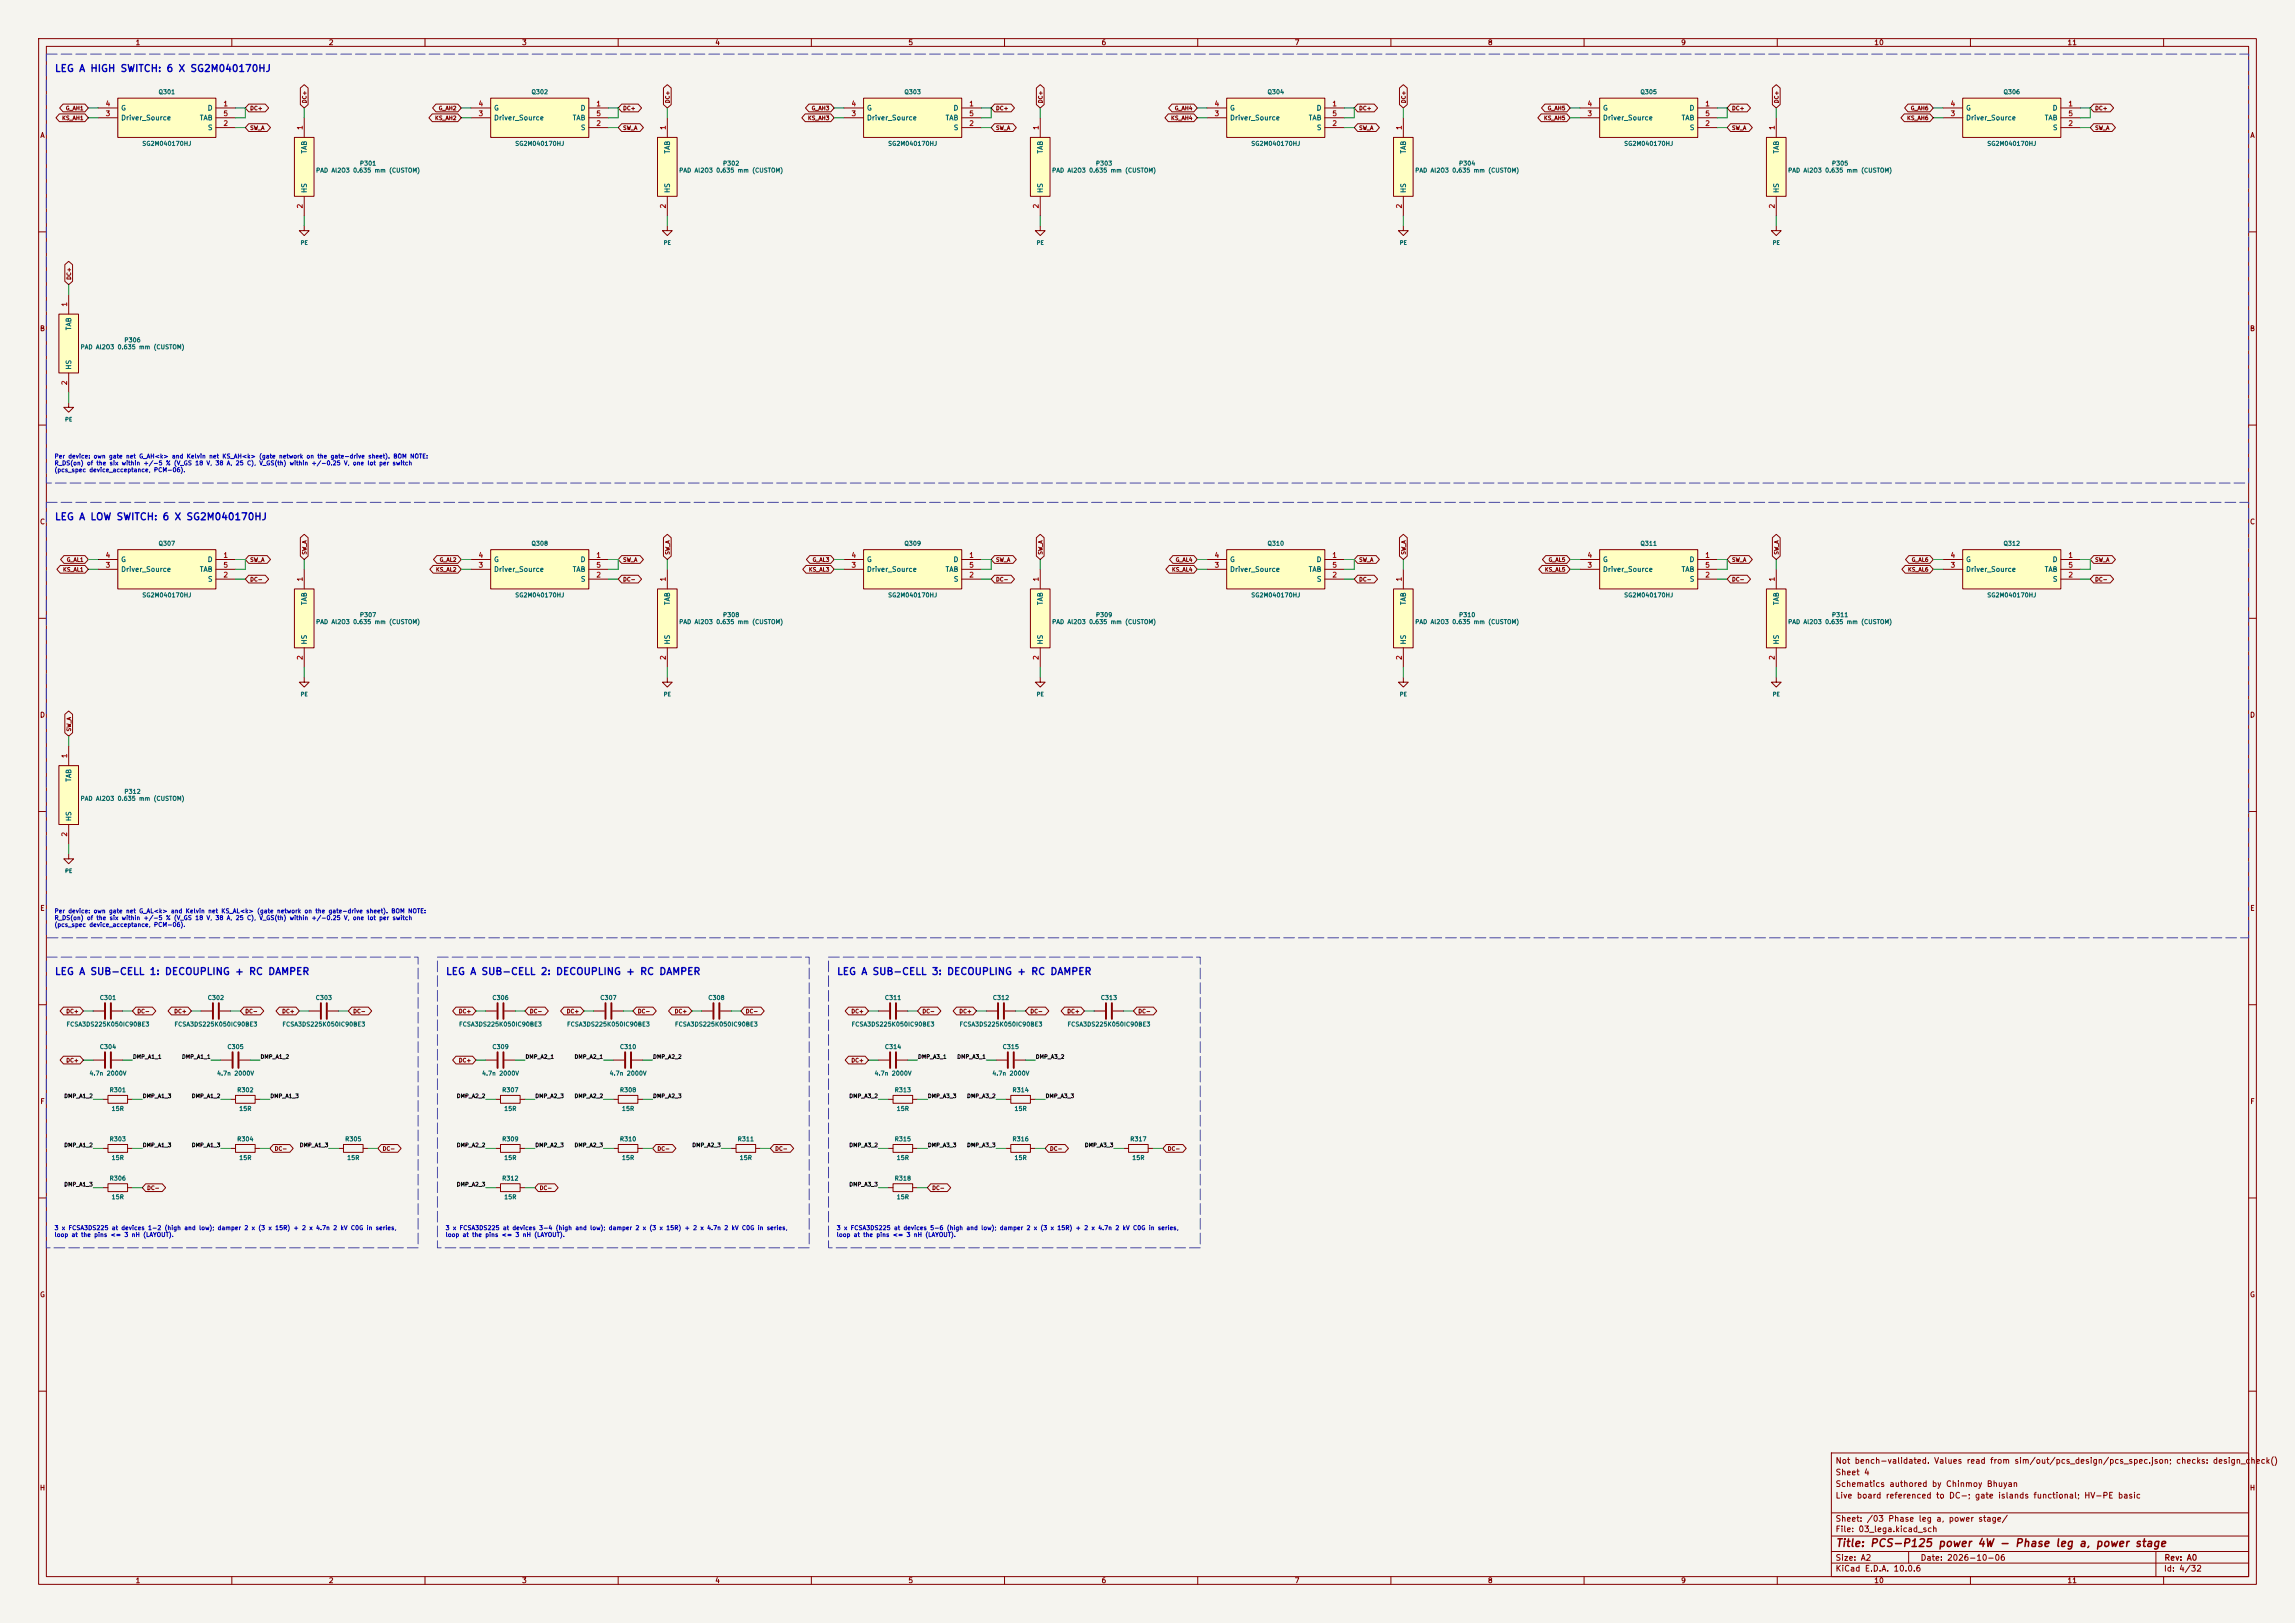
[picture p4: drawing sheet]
<svg xmlns="http://www.w3.org/2000/svg" width="594mm" height="420mm" viewBox="0 0 594 420" stroke-linecap="round" stroke-linejoin="round" font-family="sans-serif">
<defs><g id="words">
<text font-size="2" fill="#840000" x="475" y="400.8">Title: PCS-P125 power 4W - Phase leg a, power stage</text>
<g font-size="1.8" fill="#0000c2">
<text x="14.1" y="19.1">LEG A HIGH SWITCH: 6 X SG2M040170HJ</text>
<text x="14.1" y="135.1">LEG A LOW SWITCH: 6 X SG2M040170HJ</text>
<text x="14.1" y="252.7">LEG A SUB-CELL 1: DECOUPLING + RC DAMPER</text>
<text x="115.3" y="252.7">LEG A SUB-CELL 2: DECOUPLING + RC DAMPER</text>
<text x="216.5" y="252.7">LEG A SUB-CELL 3: DECOUPLING + RC DAMPER</text>
</g>
<g font-size="1.5" fill="#840000">
<text x="475" y="382.1">Sheet 4</text>
<text x="475" y="379.1">Not bench-validated. Values read from sim/out/pcs_design/pcs_spec.json; checks: design_check()</text>
<text x="475" y="388.1">Live board referenced to DC-; gate islands functional; HV-PE basic</text>
<text x="475" y="385.1">Schematics authored by Chinmoy Bhuyan</text>
<text x="475" y="394.1">Sheet: /03 Phase leg a, power stage/</text>
<text x="475" y="396.8">File: 03_lega.kicad_sch</text>
<text x="475" y="407">KiCad E.D.A. 10.0.6</text>
<text x="475" y="404.2">Size: A2</text>
<text x="497" y="404.2">Date: 2026-10-06</text>
<text x="560" y="407">Id: 4/32</text>
<text x="560.1" y="404.2">Rev: A0</text>
</g>
<g font-size="1.3" fill="#840000">
<text x="35" y="12">1</text>
<text x="85" y="12">2</text>
<text x="135" y="12">3</text>
<text x="185" y="12">4</text>
<text x="235" y="12">5</text>
<text x="285" y="12">6</text>
<text x="335" y="12">7</text>
<text x="385" y="12">8</text>
<text x="435" y="12">9</text>
<text x="485" y="12">10</text>
<text x="535" y="12">11</text>
<text x="10.3" y="36">A</text>
<text x="582.3" y="36">A</text>
<text x="10.2" y="86">B</text>
<text x="582.2" y="86">B</text>
<text x="10.2" y="136">C</text>
<text x="582.2" y="136">C</text>
<text x="10.2" y="186">D</text>
<text x="582.2" y="186">D</text>
<text x="10.3" y="236">E</text>
<text x="582.3" y="236">E</text>
<text x="10.3" y="286">F</text>
<text x="582.3" y="286">F</text>
<text x="10.2" y="336">G</text>
<text x="582.2" y="336">G</text>
<text x="10.2" y="386">H</text>
<text x="582.2" y="386">H</text>
<text x="35" y="410">1</text>
<text x="85" y="410">2</text>
<text x="135" y="410">3</text>
<text x="185" y="410">4</text>
<text x="235" y="410">5</text>
<text x="285" y="410">6</text>
<text x="335" y="410">7</text>
<text x="385" y="410">8</text>
<text x="435" y="410">9</text>
<text x="485" y="410">10</text>
<text x="535" y="410">11</text>
</g>
<g font-size="1.3" fill="#a90000">
<text x="27.2" y="27.8">4</text>
<text x="57.7" y="27.8">1</text>
<text x="123.7" y="27.8">4</text>
<text x="154.2" y="27.8">1</text>
<text x="220.2" y="27.8">4</text>
<text x="250.7" y="27.8">1</text>
<text x="314.2" y="27.8">4</text>
<text x="344.7" y="27.8">1</text>
<text x="410.7" y="27.8">4</text>
<text x="441.2" y="27.8">1</text>
<text x="504.7" y="27.8">4</text>
<text x="535.2" y="27.8">1</text>
<text x="27.2" y="30.3">3</text>
<text x="57.7" y="32.9">2</text>
<text x="57.7" y="30.3">5</text>
<text x="78.6" y="33.8" transform="rotate(-90 78.6 33.8)">1</text>
<text x="123.7" y="30.3">3</text>
<text x="154.2" y="32.9">2</text>
<text x="154.2" y="30.3">5</text>
<text x="172.6" y="33.8" transform="rotate(-90 172.6 33.8)">1</text>
<text x="220.2" y="30.3">3</text>
<text x="250.7" y="32.9">2</text>
<text x="250.7" y="30.3">5</text>
<text x="269.1" y="33.8" transform="rotate(-90 269.1 33.8)">1</text>
<text x="314.2" y="30.3">3</text>
<text x="344.7" y="32.9">2</text>
<text x="344.7" y="30.3">5</text>
<text x="363.1" y="33.8" transform="rotate(-90 363.1 33.8)">1</text>
<text x="410.7" y="30.3">3</text>
<text x="441.2" y="32.9">2</text>
<text x="441.2" y="30.3">5</text>
<text x="459.6" y="33.8" transform="rotate(-90 459.6 33.8)">1</text>
<text x="504.7" y="30.3">3</text>
<text x="535.2" y="32.9">2</text>
<text x="535.2" y="30.3">5</text>
<text x="78.6" y="54.1" transform="rotate(-90 78.6 54.1)">2</text>
<text x="172.6" y="54.1" transform="rotate(-90 172.6 54.1)">2</text>
<text x="269.1" y="54.1" transform="rotate(-90 269.1 54.1)">2</text>
<text x="363.1" y="54.1" transform="rotate(-90 363.1 54.1)">2</text>
<text x="459.6" y="54.1" transform="rotate(-90 459.6 54.1)">2</text>
<text x="17.6" y="79.5" transform="rotate(-90 17.6 79.5)">1</text>
<text x="17.6" y="99.8" transform="rotate(-90 17.6 99.8)">2</text>
<text x="27.2" y="147.2">3</text>
<text x="27.2" y="144.6">4</text>
<text x="57.7" y="144.6">1</text>
<text x="57.7" y="149.7">2</text>
<text x="57.7" y="147.2">5</text>
<text x="123.7" y="147.2">3</text>
<text x="123.7" y="144.6">4</text>
<text x="154.2" y="144.6">1</text>
<text x="154.2" y="149.7">2</text>
<text x="154.2" y="147.2">5</text>
<text x="220.2" y="147.2">3</text>
<text x="220.2" y="144.6">4</text>
<text x="250.7" y="144.6">1</text>
<text x="250.7" y="149.7">2</text>
<text x="250.7" y="147.2">5</text>
<text x="314.2" y="147.2">3</text>
<text x="314.2" y="144.6">4</text>
<text x="344.7" y="144.6">1</text>
<text x="344.7" y="149.7">2</text>
<text x="344.7" y="147.2">5</text>
<text x="410.7" y="147.2">3</text>
<text x="410.7" y="144.6">4</text>
<text x="441.2" y="144.6">1</text>
<text x="441.2" y="149.7">2</text>
<text x="441.2" y="147.2">5</text>
<text x="504.7" y="147.2">3</text>
<text x="504.7" y="144.6">4</text>
<text x="535.2" y="144.6">1</text>
<text x="535.2" y="149.7">2</text>
<text x="535.2" y="147.2">5</text>
<text x="78.6" y="150.6" transform="rotate(-90 78.6 150.6)">1</text>
<text x="172.6" y="150.6" transform="rotate(-90 172.6 150.6)">1</text>
<text x="269.1" y="150.6" transform="rotate(-90 269.1 150.6)">1</text>
<text x="363.1" y="150.6" transform="rotate(-90 363.1 150.6)">1</text>
<text x="459.6" y="150.6" transform="rotate(-90 459.6 150.6)">1</text>
<text x="78.6" y="170.9" transform="rotate(-90 78.6 170.9)">2</text>
<text x="172.6" y="170.9" transform="rotate(-90 172.6 170.9)">2</text>
<text x="269.1" y="170.9" transform="rotate(-90 269.1 170.9)">2</text>
<text x="363.1" y="170.9" transform="rotate(-90 363.1 170.9)">2</text>
<text x="459.6" y="170.9" transform="rotate(-90 459.6 170.9)">2</text>
<text x="17.6" y="196.3" transform="rotate(-90 17.6 196.3)">1</text>
<text x="17.6" y="216.6" transform="rotate(-90 17.6 216.6)">2</text>
</g>
<g font-size="1.3" fill="#006464">
<text x="31.2" y="28.9">G</text>
<text x="53.6" y="28.9">D</text>
<text x="127.7" y="28.9">G</text>
<text x="150.1" y="28.9">D</text>
<text x="224.3" y="28.9">G</text>
<text x="246.7" y="28.9">D</text>
<text x="318.2" y="28.9">G</text>
<text x="340.6" y="28.9">D</text>
<text x="414.8" y="28.9">G</text>
<text x="437.2" y="28.9">D</text>
<text x="508.7" y="28.9">G</text>
<text x="531.1" y="28.9">D</text>
<text x="31.2" y="31.4">Driver_Source</text>
<text x="51.6" y="31.4">TAB</text>
<text x="53.7" y="34">S</text>
<text x="127.7" y="31.4">Driver_Source</text>
<text x="148.1" y="31.4">TAB</text>
<text x="150.2" y="34">S</text>
<text x="224.3" y="31.4">Driver_Source</text>
<text x="244.6" y="31.4">TAB</text>
<text x="246.7" y="34">S</text>
<text x="318.2" y="31.4">Driver_Source</text>
<text x="338.6" y="31.4">TAB</text>
<text x="340.7" y="34">S</text>
<text x="414.8" y="31.4">Driver_Source</text>
<text x="435.1" y="31.4">TAB</text>
<text x="437.2" y="34">S</text>
<text x="508.7" y="31.4">Driver_Source</text>
<text x="529.1" y="31.4">TAB</text>
<text x="531.2" y="34">S</text>
<text x="79.7" y="39.9" transform="rotate(-90 79.7 39.9)">TAB</text>
<text x="173.7" y="39.9" transform="rotate(-90 173.7 39.9)">TAB</text>
<text x="270.2" y="39.9" transform="rotate(-90 270.2 39.9)">TAB</text>
<text x="364.2" y="39.9" transform="rotate(-90 364.2 39.9)">TAB</text>
<text x="460.7" y="39.9" transform="rotate(-90 460.7 39.9)">TAB</text>
<text x="79.7" y="50.1" transform="rotate(-90 79.7 50.1)">HS</text>
<text x="173.7" y="50.1" transform="rotate(-90 173.7 50.1)">HS</text>
<text x="270.2" y="50.1" transform="rotate(-90 270.2 50.1)">HS</text>
<text x="364.2" y="50.1" transform="rotate(-90 364.2 50.1)">HS</text>
<text x="460.7" y="50.1" transform="rotate(-90 460.7 50.1)">HS</text>
<text x="18.7" y="85.6" transform="rotate(-90 18.7 85.6)">TAB</text>
<text x="18.7" y="95.8" transform="rotate(-90 18.7 95.8)">HS</text>
<text x="31.2" y="148.3">Driver_Source</text>
<text x="31.2" y="145.7">G</text>
<text x="51.6" y="148.3">TAB</text>
<text x="53.6" y="145.7">D</text>
<text x="127.7" y="148.3">Driver_Source</text>
<text x="127.7" y="145.7">G</text>
<text x="148.1" y="148.3">TAB</text>
<text x="150.1" y="145.7">D</text>
<text x="224.3" y="148.3">Driver_Source</text>
<text x="224.3" y="145.7">G</text>
<text x="244.6" y="148.3">TAB</text>
<text x="246.7" y="145.7">D</text>
<text x="318.2" y="148.3">Driver_Source</text>
<text x="318.2" y="145.7">G</text>
<text x="338.6" y="148.3">TAB</text>
<text x="340.6" y="145.7">D</text>
<text x="414.8" y="148.3">Driver_Source</text>
<text x="414.8" y="145.7">G</text>
<text x="435.1" y="148.3">TAB</text>
<text x="437.2" y="145.7">D</text>
<text x="508.7" y="148.3">Driver_Source</text>
<text x="508.7" y="145.7">G</text>
<text x="529.1" y="148.3">TAB</text>
<text x="531.1" y="145.7">D</text>
<text x="53.7" y="150.8">S</text>
<text x="150.2" y="150.8">S</text>
<text x="246.7" y="150.8">S</text>
<text x="340.7" y="150.8">S</text>
<text x="437.2" y="150.8">S</text>
<text x="531.2" y="150.8">S</text>
<text x="79.7" y="156.7" transform="rotate(-90 79.7 156.7)">TAB</text>
<text x="173.7" y="156.7" transform="rotate(-90 173.7 156.7)">TAB</text>
<text x="270.2" y="156.7" transform="rotate(-90 270.2 156.7)">TAB</text>
<text x="364.2" y="156.7" transform="rotate(-90 364.2 156.7)">TAB</text>
<text x="460.7" y="156.7" transform="rotate(-90 460.7 156.7)">TAB</text>
<text x="79.7" y="166.9" transform="rotate(-90 79.7 166.9)">HS</text>
<text x="173.7" y="166.9" transform="rotate(-90 173.7 166.9)">HS</text>
<text x="270.2" y="166.9" transform="rotate(-90 270.2 166.9)">HS</text>
<text x="364.2" y="166.9" transform="rotate(-90 364.2 166.9)">HS</text>
<text x="460.7" y="166.9" transform="rotate(-90 460.7 166.9)">HS</text>
<text x="18.7" y="202.4" transform="rotate(-90 18.7 202.4)">TAB</text>
<text x="18.7" y="212.6" transform="rotate(-90 18.7 212.6)">HS</text>
</g>
<g font-size="1.1" fill="#006464">
<text x="40.9" y="24.6">Q301</text>
<text x="137.4" y="24.6">Q302</text>
<text x="234" y="24.6">Q303</text>
<text x="327.9" y="24.6">Q304</text>
<text x="424.5" y="24.6">Q305</text>
<text x="518.4" y="24.6">Q306</text>
<text x="36.7" y="38">SG2M040170HJ</text>
<text x="133.2" y="38">SG2M040170HJ</text>
<text x="229.7" y="38">SG2M040170HJ</text>
<text x="323.7" y="38">SG2M040170HJ</text>
<text x="420.2" y="38">SG2M040170HJ</text>
<text x="514.2" y="38">SG2M040170HJ</text>
<text x="81.7" y="44.9">PAD Al2O3 0.635 mm (CUSTOM)</text>
<text x="93" y="43.1">P301</text>
<text x="175.7" y="44.9">PAD Al2O3 0.635 mm (CUSTOM)</text>
<text x="187" y="43.1">P302</text>
<text x="272.2" y="44.9">PAD Al2O3 0.635 mm (CUSTOM)</text>
<text x="283.5" y="43.1">P303</text>
<text x="366.2" y="44.9">PAD Al2O3 0.635 mm (CUSTOM)</text>
<text x="377.5" y="43.1">P304</text>
<text x="462.7" y="44.9">PAD Al2O3 0.635 mm (CUSTOM)</text>
<text x="474" y="43.1">P305</text>
<text x="32.1" y="88.8">P306</text>
<text x="20.7" y="90.6">PAD Al2O3 0.635 mm (CUSTOM)</text>
<text x="40.9" y="141.5">Q307</text>
<text x="137.4" y="141.5">Q308</text>
<text x="234" y="141.5">Q309</text>
<text x="327.9" y="141.5">Q310</text>
<text x="424.5" y="141.5">Q311</text>
<text x="518.4" y="141.5">Q312</text>
<text x="36.7" y="154.8">SG2M040170HJ</text>
<text x="133.2" y="154.8">SG2M040170HJ</text>
<text x="229.7" y="154.8">SG2M040170HJ</text>
<text x="323.7" y="154.8">SG2M040170HJ</text>
<text x="420.2" y="154.8">SG2M040170HJ</text>
<text x="514.2" y="154.8">SG2M040170HJ</text>
<text x="81.7" y="161.8">PAD Al2O3 0.635 mm (CUSTOM)</text>
<text x="93" y="160">P307</text>
<text x="175.7" y="161.8">PAD Al2O3 0.635 mm (CUSTOM)</text>
<text x="187" y="160">P308</text>
<text x="272.2" y="161.8">PAD Al2O3 0.635 mm (CUSTOM)</text>
<text x="283.5" y="160">P309</text>
<text x="366.2" y="161.8">PAD Al2O3 0.635 mm (CUSTOM)</text>
<text x="377.5" y="160">P310</text>
<text x="462.7" y="161.8">PAD Al2O3 0.635 mm (CUSTOM)</text>
<text x="474" y="160">P311</text>
<text x="20.7" y="207.5">PAD Al2O3 0.635 mm (CUSTOM)</text>
<text x="32.1" y="205.7">P312</text>
<text x="25.7" y="259">C301</text>
<text x="53.6" y="259">C302</text>
<text x="81.6" y="259">C303</text>
<text x="127.3" y="259">C306</text>
<text x="155.2" y="259">C307</text>
<text x="183.2" y="259">C308</text>
<text x="228.9" y="259">C311</text>
<text x="256.8" y="259">C312</text>
<text x="284.8" y="259">C313</text>
<text x="17.1" y="265.9">FCSA3DS225K050IC90BE3</text>
<text x="45" y="265.9">FCSA3DS225K050IC90BE3</text>
<text x="73" y="265.9">FCSA3DS225K050IC90BE3</text>
<text x="118.7" y="265.9">FCSA3DS225K050IC90BE3</text>
<text x="146.6" y="265.9">FCSA3DS225K050IC90BE3</text>
<text x="174.6" y="265.9">FCSA3DS225K050IC90BE3</text>
<text x="220.3" y="265.9">FCSA3DS225K050IC90BE3</text>
<text x="248.2" y="265.9">FCSA3DS225K050IC90BE3</text>
<text x="276.2" y="265.9">FCSA3DS225K050IC90BE3</text>
<text x="25.7" y="271.7">C304</text>
<text x="58.7" y="271.7">C305</text>
<text x="127.3" y="271.7">C309</text>
<text x="160.3" y="271.7">C310</text>
<text x="228.9" y="271.7">C314</text>
<text x="259.4" y="271.7">C315</text>
<text x="23" y="278.6">4.7n 2000V</text>
<text x="56.1" y="278.6">4.7n 2000V</text>
<text x="124.6" y="278.6">4.7n 2000V</text>
<text x="157.7" y="278.6">4.7n 2000V</text>
<text x="226.2" y="278.6">4.7n 2000V</text>
<text x="256.7" y="278.6">4.7n 2000V</text>
<text x="28.2" y="282.9">R301</text>
<text x="28.8" y="287.7">15R</text>
<text x="61.3" y="282.9">R302</text>
<text x="61.8" y="287.7">15R</text>
<text x="129.8" y="282.9">R307</text>
<text x="130.4" y="287.7">15R</text>
<text x="160.3" y="282.9">R308</text>
<text x="160.9" y="287.7">15R</text>
<text x="231.4" y="282.9">R313</text>
<text x="232" y="287.7">15R</text>
<text x="261.9" y="282.9">R314</text>
<text x="262.5" y="287.7">15R</text>
<text x="28.2" y="295.6">R303</text>
<text x="61.3" y="295.6">R304</text>
<text x="89.2" y="295.6">R305</text>
<text x="129.8" y="295.6">R309</text>
<text x="160.3" y="295.6">R310</text>
<text x="190.8" y="295.6">R311</text>
<text x="231.4" y="295.6">R315</text>
<text x="261.9" y="295.6">R316</text>
<text x="292.4" y="295.6">R317</text>
<text x="28.2" y="305.8">R306</text>
<text x="28.8" y="300.4">15R</text>
<text x="61.8" y="300.4">15R</text>
<text x="89.7" y="300.4">15R</text>
<text x="129.8" y="305.8">R312</text>
<text x="130.4" y="300.4">15R</text>
<text x="160.9" y="300.4">15R</text>
<text x="191.3" y="300.4">15R</text>
<text x="231.4" y="305.8">R318</text>
<text x="232" y="300.4">15R</text>
<text x="262.5" y="300.4">15R</text>
<text x="292.9" y="300.4">15R</text>
<text x="28.8" y="310.6">15R</text>
<text x="130.4" y="310.6">15R</text>
<text x="232" y="310.6">15R</text>
</g>
<g font-size="1.1" fill="#0000c2">
<text x="14" y="118.9">Per device: own gate net G_AH&lt;k&gt; and Kelvin net KS_AH&lt;k&gt; (gate network on the gate-drive sheet). BOM NOTE:</text>
<text x="14" y="120.7">R_DS(on) of the six within +/-5 % (V_GS 18 V, 38 A, 25 C), V_GS(th) within +/-0.25 V, one lot per switch</text>
<text x="14" y="122.4">(pcs_spec device_acceptance, PCM-06).</text>
<text x="14" y="236.6">Per device: own gate net G_AL&lt;k&gt; and Kelvin net KS_AL&lt;k&gt; (gate network on the gate-drive sheet). BOM NOTE:</text>
<text x="14" y="238.3">R_DS(on) of the six within +/-5 % (V_GS 18 V, 38 A, 25 C), V_GS(th) within +/-0.25 V, one lot per switch</text>
<text x="14" y="240.1">(pcs_spec device_acceptance, PCM-06).</text>
<text x="14" y="318.6">3 x FCSA3DS225 at devices 1-2 (high and low); damper 2 x (3 x 15R) + 2 x 4.7n 2 kV C0G in series,</text>
<text x="14" y="320.3">loop at the pins &lt;= 3 nH (LAYOUT).</text>
<text x="115.2" y="318.6">3 x FCSA3DS225 at devices 3-4 (high and low); damper 2 x (3 x 15R) + 2 x 4.7n 2 kV C0G in series,</text>
<text x="115.2" y="320.3">loop at the pins &lt;= 3 nH (LAYOUT).</text>
<text x="216.4" y="318.6">3 x FCSA3DS225 at devices 5-6 (high and low); damper 2 x (3 x 15R) + 2 x 4.7n 2 kV C0G in series,</text>
<text x="216.4" y="320.3">loop at the pins &lt;= 3 nH (LAYOUT).</text>
</g>
<g font-size="1" fill="#840000">
<text x="16.9" y="28.8">G_AH1</text>
<text x="64.6" y="28.8">DC+</text>
<text x="79.6" y="26.8" transform="rotate(-90 79.6 26.8)">DC+</text>
<text x="113.4" y="28.8">G_AH2</text>
<text x="161.1" y="28.8">DC+</text>
<text x="173.5" y="26.8" transform="rotate(-90 173.5 26.8)">DC+</text>
<text x="210" y="28.8">G_AH3</text>
<text x="257.7" y="28.8">DC+</text>
<text x="270.1" y="26.8" transform="rotate(-90 270.1 26.8)">DC+</text>
<text x="303.9" y="28.8">G_AH4</text>
<text x="351.6" y="28.8">DC+</text>
<text x="364" y="26.8" transform="rotate(-90 364 26.8)">DC+</text>
<text x="400.5" y="28.8">G_AH5</text>
<text x="448.2" y="28.8">DC+</text>
<text x="460.6" y="26.8" transform="rotate(-90 460.6 26.8)">DC+</text>
<text x="494.4" y="28.8">G_AH6</text>
<text x="542.1" y="28.8">DC+</text>
<text x="16" y="31.3">KS_AH1</text>
<text x="64.6" y="33.8">SW_A</text>
<text x="112.5" y="31.3">KS_AH2</text>
<text x="161.1" y="33.8">SW_A</text>
<text x="209" y="31.3">KS_AH3</text>
<text x="257.7" y="33.8">SW_A</text>
<text x="303" y="31.3">KS_AH4</text>
<text x="351.6" y="33.8">SW_A</text>
<text x="399.5" y="31.3">KS_AH5</text>
<text x="448.2" y="33.8">SW_A</text>
<text x="493.5" y="31.3">KS_AH6</text>
<text x="542.1" y="33.8">SW_A</text>
<text x="18.6" y="72.5" transform="rotate(-90 18.6 72.5)">DC+</text>
<text x="79.6" y="143.7" transform="rotate(-90 79.6 143.7)">SW_A</text>
<text x="173.5" y="143.7" transform="rotate(-90 173.5 143.7)">SW_A</text>
<text x="270.1" y="143.7" transform="rotate(-90 270.1 143.7)">SW_A</text>
<text x="364" y="143.7" transform="rotate(-90 364 143.7)">SW_A</text>
<text x="460.6" y="143.7" transform="rotate(-90 460.6 143.7)">SW_A</text>
<text x="16.2" y="148.1">KS_AL1</text>
<text x="17.2" y="145.6">G_AL1</text>
<text x="64.6" y="145.6">SW_A</text>
<text x="112.7" y="148.1">KS_AL2</text>
<text x="113.7" y="145.6">G_AL2</text>
<text x="161.1" y="145.6">SW_A</text>
<text x="209.2" y="148.1">KS_AL3</text>
<text x="210.2" y="145.6">G_AL3</text>
<text x="257.7" y="145.6">SW_A</text>
<text x="303.2" y="148.1">KS_AL4</text>
<text x="304.2" y="145.6">G_AL4</text>
<text x="351.6" y="145.6">SW_A</text>
<text x="399.7" y="148.1">KS_AL5</text>
<text x="400.7" y="145.6">G_AL5</text>
<text x="448.2" y="145.6">SW_A</text>
<text x="493.7" y="148.1">KS_AL6</text>
<text x="494.7" y="145.6">G_AL6</text>
<text x="542.1" y="145.6">SW_A</text>
<text x="64.6" y="150.7">DC-</text>
<text x="161.1" y="150.7">DC-</text>
<text x="257.7" y="150.7">DC-</text>
<text x="351.6" y="150.7">DC-</text>
<text x="448.2" y="150.7">DC-</text>
<text x="542.1" y="150.7">DC-</text>
<text x="18.6" y="189.4" transform="rotate(-90 18.6 189.4)">SW_A</text>
<text x="17" y="262.4">DC+</text>
<text x="35.4" y="262.4">DC-</text>
<text x="45" y="262.4">DC+</text>
<text x="63.4" y="262.4">DC-</text>
<text x="72.9" y="262.4">DC+</text>
<text x="91.3" y="262.4">DC-</text>
<text x="118.6" y="262.4">DC+</text>
<text x="137" y="262.4">DC-</text>
<text x="146.6" y="262.4">DC+</text>
<text x="165" y="262.4">DC-</text>
<text x="174.5" y="262.4">DC+</text>
<text x="192.9" y="262.4">DC-</text>
<text x="220.2" y="262.4">DC+</text>
<text x="238.6" y="262.4">DC-</text>
<text x="248.2" y="262.4">DC+</text>
<text x="266.6" y="262.4">DC-</text>
<text x="276.1" y="262.4">DC+</text>
<text x="294.5" y="262.4">DC-</text>
<text x="17" y="275.1">DC+</text>
<text x="118.6" y="275.1">DC+</text>
<text x="220.2" y="275.1">DC+</text>
<text x="71" y="298">DC-</text>
<text x="98.9" y="298">DC-</text>
<text x="170" y="298">DC-</text>
<text x="200.5" y="298">DC-</text>
<text x="271.6" y="298">DC-</text>
<text x="302.1" y="298">DC-</text>
<text x="38" y="308.2">DC-</text>
<text x="139.6" y="308.2">DC-</text>
<text x="241.2" y="308.2">DC-</text>
</g>
<g font-size="1" fill="#006464">
<text x="77.7" y="63.6">PE</text>
<text x="171.7" y="63.6">PE</text>
<text x="268.2" y="63.6">PE</text>
<text x="362.2" y="63.6">PE</text>
<text x="458.7" y="63.6">PE</text>
<text x="16.7" y="109.3">PE</text>
<text x="77.7" y="180.4">PE</text>
<text x="171.7" y="180.4">PE</text>
<text x="268.2" y="180.4">PE</text>
<text x="362.2" y="180.4">PE</text>
<text x="458.7" y="180.4">PE</text>
<text x="16.7" y="226.1">PE</text>
</g>
<g font-size="1" fill="#0f0f0f">
<text x="34.3" y="274.2">DMP_A1_1</text>
<text x="47" y="274.2">DMP_A1_1</text>
<text x="67.3" y="274.2">DMP_A1_2</text>
<text x="135.9" y="274.2">DMP_A2_1</text>
<text x="148.6" y="274.2">DMP_A2_1</text>
<text x="168.9" y="274.2">DMP_A2_2</text>
<text x="237.5" y="274.2">DMP_A3_1</text>
<text x="247.6" y="274.2">DMP_A3_1</text>
<text x="268" y="274.2">DMP_A3_2</text>
<text x="16.5" y="284.4">DMP_A1_2</text>
<text x="36.8" y="284.4">DMP_A1_3</text>
<text x="49.5" y="284.4">DMP_A1_2</text>
<text x="69.9" y="284.4">DMP_A1_3</text>
<text x="118.1" y="284.4">DMP_A2_2</text>
<text x="138.4" y="284.4">DMP_A2_3</text>
<text x="148.6" y="284.4">DMP_A2_2</text>
<text x="168.9" y="284.4">DMP_A2_3</text>
<text x="219.7" y="284.4">DMP_A3_2</text>
<text x="240" y="284.4">DMP_A3_3</text>
<text x="250.2" y="284.4">DMP_A3_2</text>
<text x="270.5" y="284.4">DMP_A3_3</text>
<text x="16.5" y="297.1">DMP_A1_2</text>
<text x="36.8" y="297.1">DMP_A1_3</text>
<text x="49.5" y="297.1">DMP_A1_3</text>
<text x="77.5" y="297.1">DMP_A1_3</text>
<text x="118.1" y="297.1">DMP_A2_2</text>
<text x="138.4" y="297.1">DMP_A2_3</text>
<text x="148.6" y="297.1">DMP_A2_3</text>
<text x="179.1" y="297.1">DMP_A2_3</text>
<text x="219.7" y="297.1">DMP_A3_2</text>
<text x="240" y="297.1">DMP_A3_3</text>
<text x="250.2" y="297.1">DMP_A3_3</text>
<text x="280.7" y="297.1">DMP_A3_3</text>
<text x="16.5" y="307.2">DMP_A1_3</text>
<text x="118.1" y="307.2">DMP_A2_3</text>
<text x="219.7" y="307.2">DMP_A3_3</text>
</g>
</g></defs>
<path d="M0 0h594v420h-594z" fill="#f5f4ef" stroke="#f5f4ef" stroke-width=".26"/>
<g fill="none" stroke="#840000" stroke-width=".26">
<path d="M10 10h574v400h-574zM12 12h570v396h-570zM60 10v2M110 10v2M160 10v2M210 10v2M260 10v2M310 10v2M360 10v2M410 10v2M460 10v2M510 10v2"/>
<path d="M560 10v2M10 60h2M582 60h2M10 110h2M582 110h2M10 160h2M459.7 175.3v1.2h1.3l-1.3 1.3-1.2-1.3h1.2M582 160h2M10 210h2M582 210h2M10 260h2M125.7 274.3h2.8"/>
<path d="M130.6 274.3h2.7M582 260h2M128.3 297.2h1.2M129.5 296.2h5.1v2h-5.1zM134.6 297.2h1.3M10 310h2M582 310h2M10 360h2M474 376h108v32h-108zM582 360h2M474 397.5h108M474 391.5h108"/>
<path d="M60 408v2M110 408v2M160 408v2M210 408v2M260 408v2M310 408v2M360 408v2M410 408v2M460 408v2M474 404.5h108M474 401.5h108M494 401.5v3"/>
<path d="M510 408v2M558 401.5v6.5M560 408v2"/>
</g>
<path d="M128.8 272.3v4.1M130.3 272.3v4.1" fill="none" stroke="#840000" stroke-width=".51"/>
<path d="M457.2 152.4h5.1v15.2h-5.1z" fill="#ffffc2"/>
<path d="M457.2 152.4h5.1v15.2h-5.1zM459.7 147.3v5.1M459.7 167.6v5.1M125.7 261.6h2.8M130.6 261.6h2.7M158.7 297.2h1.3M160 296.2h5.1v2h-5.1zM165.1 297.2h1.3" fill="none" stroke="#840000" stroke-width=".26"/>
<path d="M128.8 259.6v4.1M130.3 259.6v4.1" fill="none" stroke="#840000" stroke-width=".51"/>
<path d="M30.5 25.4h25.4v10.2h-25.4z" fill="#ffffc2"/>
<path d="M25.4 27.9h5.1M25.4 30.5h5.1M30.5 25.4h25.4v10.2h-25.4zM55.9 27.9h5.1M55.9 33h5.1M55.9 30.5h5.1M181.6 261.6h2.8M186.4 261.6h2.8" fill="none" stroke="#840000" stroke-width=".26"/>
<path d="M184.7 259.6v4.1M186.2 259.6v4.1" fill="none" stroke="#840000" stroke-width=".51"/>
<path d="M508 142.2h25.4v10.2h-25.4z" fill="#ffffc2"/>
<g fill="none" stroke="#840000" stroke-width=".26">
<path d="M502.9 144.8h5.1M502.9 147.3h5.1M508 142.2h25.4v10.2h-25.4zM533.4 144.8h5.1M533.4 149.9h5.1M533.4 147.3h5.1M269.2 175.3v1.2h1.3l-1.3 1.3-1.2-1.3h1.2M153.7 261.6h2.8M158.5 261.6h2.8M189.2 297.2h1.3M190.5 296.2h5.1v2h-5.1zM195.6 297.2h1.2"/>
<path d="M128.3 307.3h1.2M129.5 306.3h5.1v2.1h-5.1zM134.6 307.3h1.3"/>
</g>
<path d="M156.7 259.6v4.1M158.2 259.6v4.1" fill="none" stroke="#840000" stroke-width=".51"/>
<path d="M30.5 142.2h25.4v10.2h-25.4z" fill="#ffffc2"/>
<path d="M269.2 58.4v1.3h1.3l-1.3 1.3-1.2-1.3h1.2M25.4 144.8h5.1M25.4 147.3h5.1M30.5 142.2h25.4v10.2h-25.4zM55.9 144.8h5.1M55.9 149.9h5.1M55.9 147.3h5.1" fill="none" stroke="#840000" stroke-width=".26"/>
<path d="M223.5 142.2h25.4v10.2h-25.4z" fill="#ffffc2"/>
<path d="M218.4 144.8h5.1M218.4 147.3h5.1M223.5 142.2h25.4v10.2h-25.4zM248.9 144.8h5.1M248.9 149.9h5.1M248.9 147.3h5.1" fill="none" stroke="#840000" stroke-width=".26"/>
<path d="M170.2 152.4h5.1v15.2h-5.1z" fill="#ffffc2"/>
<path d="M172.7 58.4v1.3h1.3l-1.3 1.3-1.3-1.3h1.3M170.2 152.4h5.1v15.2h-5.1zM172.7 147.3v5.1M172.7 167.6v5.1" fill="none" stroke="#840000" stroke-width=".26"/>
<path d="M360.7 152.4h5.1v15.2h-5.1z" fill="#ffffc2"/>
<path d="M360.7 152.4h5.1v15.2h-5.1zM363.2 147.3v5.1M363.2 167.6v5.1" fill="none" stroke="#840000" stroke-width=".26"/>
<path d="M266.7 152.4h5.1v15.2h-5.1z" fill="#ffffc2"/>
<path d="M266.7 152.4h5.1v15.2h-5.1zM269.2 147.3v5.1M269.2 167.6v5.1" fill="none" stroke="#840000" stroke-width=".26"/>
<path d="M127 142.2h25.4v10.2h-25.4z" fill="#ffffc2"/>
<path d="M121.9 144.8h5.1M121.9 147.3h5.1M127 142.2h25.4v10.2h-25.4zM152.4 144.8h5.1M152.4 149.9h5.1M152.4 147.3h5.1" fill="none" stroke="#840000" stroke-width=".26"/>
<path d="M266.7 35.6h5.1v15.2h-5.1z" fill="#ffffc2"/>
<path d="M266.7 35.6h5.1v15.2h-5.1zM269.2 30.5v5.1M269.2 50.8v5.1" fill="none" stroke="#840000" stroke-width=".26"/>
<path d="M223.5 25.4h25.4v10.2h-25.4z" fill="#ffffc2"/>
<path d="M218.4 27.9h5.1M218.4 30.5h5.1M223.5 25.4h25.4v10.2h-25.4zM248.9 27.9h5.1M248.9 33h5.1M248.9 30.5h5.1M172.7 175.3v1.2h1.3l-1.3 1.3-1.3-1.3h1.3M26.7 297.2h1.2M27.9 296.2h5.1v2h-5.1zM33 297.2h1.3" fill="none" stroke="#840000" stroke-width=".26"/>
<path d="M127 25.4h25.4v10.2h-25.4z" fill="#ffffc2"/>
<path d="M121.9 27.9h5.1M121.9 30.5h5.1M127 25.4h25.4v10.2h-25.4zM152.4 27.9h5.1M152.4 33h5.1M152.4 30.5h5.1M24.1 274.3h2.8M29 274.3h2.7" fill="none" stroke="#840000" stroke-width=".26"/>
<path d="M27.2 272.3v4.1M28.7 272.3v4.1" fill="none" stroke="#840000" stroke-width=".51"/>
<path d="M508 25.4h25.4v10.2h-25.4z" fill="#ffffc2"/>
<path d="M502.9 27.9h5.1M502.9 30.5h5.1M508 25.4h25.4v10.2h-25.4zM533.4 27.9h5.1M533.4 33h5.1M533.4 30.5h5.1" fill="none" stroke="#840000" stroke-width=".26"/>
<path d="M457.2 35.6h5.1v15.2h-5.1z" fill="#ffffc2"/>
<path d="M457.2 35.6h5.1v15.2h-5.1zM459.7 30.5v5.1M459.7 50.8v5.1" fill="none" stroke="#840000" stroke-width=".26"/>
<path d="M76.2 152.4h5.1v15.2h-5.1z" fill="#ffffc2"/>
<path d="M17.8 104.1v1.3h1.2l-1.2 1.3-1.3-1.3h1.3M76.2 152.4h5.1v15.2h-5.1zM78.7 147.3v5.1M78.7 167.6v5.1M26.7 284.5h1.2M27.9 283.5h5.1v2h-5.1zM33 284.5h1.3" fill="none" stroke="#840000" stroke-width=".26"/>
<path d="M15.2 81.3h5.1v15.2h-5.1z" fill="#ffffc2"/>
<path d="M459.7 58.4v1.3h1.3l-1.3 1.3-1.2-1.3h1.2M17.8 76.2v5.1M15.2 81.3h5.1v15.2h-5.1zM17.8 96.5v5.1M78.7 175.3v1.2h1.3l-1.3 1.3-1.2-1.3h1.2M87.6 297.2h1.3M88.9 296.2h5.1v2h-5.1zM94 297.2h1.2M26.7 307.3h1.2M27.9 306.3h5.1v2.1h-5.1zM33 307.3h1.3" fill="none" stroke="#840000" stroke-width=".26"/>
<path d="M170.2 35.6h5.1v15.2h-5.1z" fill="#ffffc2"/>
<path d="M170.2 35.6h5.1v15.2h-5.1zM172.7 30.5v5.1M172.7 50.8v5.1M59.7 297.2h1.3M61 296.2h5v2h-5zM66 297.2h1.3" fill="none" stroke="#840000" stroke-width=".26"/>
<path d="M15.2 198.1h5.1v15.3h-5.1z" fill="#ffffc2"/>
<path d="M15.2 198.1h5.1v15.3h-5.1zM17.8 193v5.1M17.8 213.4v5" fill="none" stroke="#840000" stroke-width=".26"/>
<path d="M76.2 35.6h5.1v15.2h-5.1z" fill="#ffffc2"/>
<path d="M76.2 35.6h5.1v15.2h-5.1zM78.7 30.5v5.1M78.7 58.4v1.3h1.3l-1.3 1.3-1.2-1.3h1.2M78.7 50.8v5.1M17.8 221v1.3h1.2l-1.2 1.2-1.3-1.2h1.3" fill="none" stroke="#840000" stroke-width=".26"/>
<path d="M414 25.4h25.4v10.2h-25.4z" fill="#ffffc2"/>
<g fill="none" stroke="#840000" stroke-width=".26">
<path d="M408.9 27.9h5.1M408.9 30.5h5.1M414 25.4h25.4v10.2h-25.4zM439.4 27.9h5.1M439.4 33h5.1M439.4 30.5h5.1M57.1 274.3h2.8M62 274.3h2.8M158.7 274.3h2.8M163.6 274.3h2.8M227.3 274.3h2.8M227.3 261.6h2.8"/>
<path d="M232.2 274.3h2.7M232.2 261.6h2.7M255.3 261.6h2.8M257.8 274.3h2.8M260.1 261.6h2.8M262.6 274.3h2.8M283.2 261.6h2.8M288 261.6h2.8M290.8 297.2h1.3M292.1 296.2h5.1v2h-5.1zM297.2 297.2h1.2M229.9 307.3h1.2"/>
<path d="M231.1 306.3h5.1v2.1h-5.1zM236.2 307.3h1.3"/>
</g>
<g fill="none" stroke="#840000" stroke-width=".51">
<path d="M230.4 259.6v4.1M231.9 259.6v4.1M258.3 259.6v4.1M259.8 259.6v4.1M286.3 259.6v4.1M287.8 259.6v4.1M60.2 272.3v4.1M61.7 272.3v4.1M161.8 272.3v4.1M163.3 272.3v4.1M230.4 272.3v4.1M231.9 272.3v4.1"/>
<path d="M260.9 272.3v4.1M262.4 272.3v4.1"/>
</g>
<path d="M360.7 35.6h5.1v15.2h-5.1z" fill="#ffffc2"/>
<g fill="none" stroke="#840000" stroke-width=".26">
<path d="M360.7 35.6h5.1v15.2h-5.1zM363.2 30.5v5.1M363.2 58.4v1.3h1.3l-1.3 1.3-1.3-1.3h1.3M363.2 50.8v5.1M24.1 261.6h2.8M29 261.6h2.7M52.1 261.6h2.8M56.9 261.6h2.8M80 261.6h2.8M84.8 261.6h2.8M59.7 284.5h1.3M61 283.5h5v2h-5z"/>
<path d="M66 284.5h1.3M128.3 284.5h1.2M129.5 283.5h5.1v2h-5.1zM134.6 284.5h1.3M158.7 284.5h1.3M160 283.5h5.1v2h-5.1zM165.1 284.5h1.3M229.9 297.2h1.2M229.9 284.5h1.2M231.1 283.5h5.1v2h-5.1zM231.1 296.2h5.1v2h-5.1zM236.2 297.2h1.3"/>
<path d="M236.2 284.5h1.3M260.3 297.2h1.3M260.3 284.5h1.3M261.6 296.2h5.1v2h-5.1zM261.6 283.5h5.1v2h-5.1zM266.7 297.2h1.3M266.7 284.5h1.3"/>
</g>
<path d="M27.2 259.6v4.1M28.7 259.6v4.1M55.1 259.6v4.1M56.6 259.6v4.1M83.1 259.6v4.1M84.6 259.6v4.1" fill="none" stroke="#840000" stroke-width=".51"/>
<path d="M317.5 142.2h25.4v10.2h-25.4z" fill="#ffffc2"/>
<path d="M312.4 144.8h5.1M312.4 147.3h5.1M317.5 142.2h25.4v10.2h-25.4zM342.9 144.8h5.1M342.9 149.9h5.1M342.9 147.3h5.1" fill="none" stroke="#840000" stroke-width=".26"/>
<path d="M414 142.2h25.4v10.2h-25.4z" fill="#ffffc2"/>
<path d="M408.9 144.8h5.1M408.9 147.3h5.1M414 142.2h25.4v10.2h-25.4zM439.4 144.8h5.1M439.4 149.9h5.1M439.4 147.3h5.1M363.2 175.3v1.2h1.3l-1.3 1.3-1.3-1.3h1.3" fill="none" stroke="#840000" stroke-width=".26"/>
<path d="M317.5 25.4h25.4v10.2h-25.4z" fill="#ffffc2"/>
<g fill="none" stroke="#840000" stroke-width=".26">
<path d="M15.4 29.5h6.6l.9 1-.9 1h-6.6l-.9-1zM16.3 26.9h5.7l.9 1-.9 1h-5.7l-.9-1zM64.4 26.9h4.3l.8 1-.8 1h-4.3l-.9-1zM64.4 32h4.7l.9 1-.9 1h-4.7l-.9-1zM77.7 22.8l1-.9 1 .9v4.3l-1 .8-1-.8zM111.9 29.5h6.6l.9 1-.9 1h-6.6l-.9-1zM112.8 26.9h5.7l.9 1-.9 1h-5.7l-.8-1zM160.9 32h4.8l.8 1-.8 1h-4.8l-.9-1zM160.9 26.9h4.3l.9 1-.9 1h-4.3l-.9-1zM171.7 22.8l1-.9 1 .9v4.3l-1 .8-1-.8zM208.4 29.5h6.6l.9 1-.9 1h-6.6l-.9-1zM209.4 26.9h5.6l.9 1-.9 1h-5.6l-.9-1z"/>
<path d="M257.4 32h4.8l.9 1-.9 1h-4.8l-.9-1zM257.4 26.9h4.3l.9 1-.9 1h-4.3l-.9-1zM268.2 22.8l1-.9 1 .9v4.3l-1 .8-1-.8zM302.4 29.5h6.6l.9 1-.9 1h-6.6l-.9-1zM303.3 26.9h5.7l.9 1-.9 1h-5.7l-.8-1zM312.4 27.9h5.1M312.4 30.5h5.1M317.5 25.4h25.4v10.2h-25.4zM342.9 27.9h5.1M342.9 33h5.1M342.9 30.5h5.1M351.4 26.9h4.3l.9 1-.9 1h-4.3l-.9-1z"/>
<path d="M351.4 32h4.8l.8 1-.8 1h-4.8l-.9-1zM362.2 22.8l1-.9 1 .9v4.3l-1 .8-1-.8zM398.9 29.5h6.6l.9 1-.9 1h-6.6l-.9-1zM399.9 26.9h5.6l.9 1-.9 1h-5.6l-.9-1zM447.9 26.9h4.3l.9 1-.9 1h-4.3l-.9-1zM447.9 32h4.8l.9 1-.9 1h-4.8l-.9-1zM458.7 22.8l1-.9 1 .9v4.3l-1 .8-1-.8zM492.9 29.5h6.6l.9 1-.9 1h-6.6l-.9-1zM493.8 26.9h5.7l.9 1-.9 1h-5.7l-.8-1zM541.9 26.9h4.3l.9 1-.9 1h-4.3l-.9-1zM541.9 32h4.8l.8 1-.8 1h-4.8l-.9-1zM16.8 68.5l1-.9 1 .9v4.3l-1 .9-1-.9z"/>
<path d="M77.7 139.1l1-.8 1 .8v4.8l-1 .9-1-.9zM171.7 139.1l1-.8 1 .8v4.8l-1 .9-1-.9zM268.2 139.1l1-.8 1 .8v4.8l-1 .9-1-.9zM362.2 139.1l1-.8 1 .8v4.8l-1 .9-1-.9zM458.7 139.1l1-.8 1 .8v4.8l-1 .9-1-.9zM15.6 146.3h6.4l.9 1-.9 1h-6.4l-.9-1zM16.6 143.8h5.4l.9 1-.9 1h-5.4l-.9-1zM64.4 143.8h4.7l.9 1-.9 1h-4.7l-.9-1zM64.4 148.9h4.3l.8 1-.8 1h-4.3l-.9-1zM112.1 146.3h6.4l.9 1-.9 1h-6.4l-.9-1zM113.1 143.8h5.4l.9 1-.9 1h-5.4l-.9-1zM160.9 143.8h4.8l.8 1-.8 1h-4.8l-.9-1z"/>
<path d="M160.9 148.9h4.3l.9 1-.9 1h-4.3l-.9-1zM208.6 146.3h6.4l.9 1-.9 1h-6.4l-.8-1zM209.6 143.8h5.4l.9 1-.9 1h-5.4l-.9-1zM257.4 148.9h4.3l.9 1-.9 1h-4.3l-.9-1zM257.4 143.8h4.8l.9 1-.9 1h-4.8l-.9-1zM302.6 146.3h6.4l.9 1-.9 1h-6.4l-.9-1zM303.6 143.8h5.4l.9 1-.9 1h-5.4l-.9-1zM351.4 143.8h4.8l.8 1-.8 1h-4.8l-.9-1zM351.4 148.9h4.3l.9 1-.9 1h-4.3l-.9-1zM399.1 146.3h6.4l.9 1-.9 1h-6.4l-.8-1zM400.1 143.8h5.4l.9 1-.9 1h-5.4l-.9-1zM447.9 143.8h4.8l.9 1-.9 1h-4.8l-.9-1z"/>
<path d="M447.9 148.9h4.3l.9 1-.9 1h-4.3l-.9-1zM493.1 146.3h6.4l.9 1-.9 1h-6.4l-.9-1zM494.1 143.8h5.4l.9 1-.9 1h-5.4l-.9-1zM541.9 143.8h4.8l.8 1-.8 1h-4.8l-.9-1zM541.9 148.9h4.3l.9 1-.9 1h-4.3l-.9-1zM16.8 184.9l1-.9 1 .9v4.7l-1 .9-1-.9zM16.4 260.6h4.3l.9 1-.9 1h-4.3l-.8-1zM16.4 273.3h4.3l.9 1-.9 1h-4.3l-.8-1zM35.2 260.6h4.3l.8 1-.8 1h-4.3l-.9-1zM44.4 260.6h4.3l.8 1-.8 1h-4.3l-.9-1zM63.1 260.6h4.3l.9 1-.9 1h-4.3l-.9-1zM72.3 260.6h4.3l.9 1-.9 1h-4.3l-.9-1z"/>
<path d="M91 260.6h4.3l.9 1-.9 1h-4.3l-.8-1zM118 273.3h4.3l.9 1-.9 1h-4.3l-.8-1zM118 260.6h4.3l.9 1-.9 1h-4.3l-.8-1zM136.8 260.6h4.3l.8 1-.8 1h-4.3l-.9-1zM146 260.6h4.3l.8 1-.8 1h-4.3l-.9-1zM164.7 260.6h4.3l.9 1-.9 1h-4.3l-.9-1zM173.9 260.6h4.3l.9 1-.9 1h-4.3l-.9-1zM192.6 260.6h4.3l.9 1-.9 1h-4.3l-.8-1zM219.6 260.6h4.3l.9 1-.9 1h-4.3l-.8-1zM219.6 273.3h4.3l.9 1-.9 1h-4.3l-.8-1zM238.4 260.6h4.3l.8 1-.8 1h-4.3l-.9-1zM247.6 260.6h4.3l.8 1-.8 1h-4.3l-.9-1z"/>
<path d="M266.3 260.6h4.3l.9 1-.9 1h-4.3l-.9-1zM275.5 260.6h4.3l.9 1-.9 1h-4.3l-.9-1zM294.2 260.6h4.3l.9 1-.9 1h-4.3l-.8-1zM70.7 296.2h4.3l.9 1-.9 1h-4.3l-.9-1zM98.7 296.2h4.3l.8 1-.8 1h-4.3l-.9-1zM169.8 296.2h4.3l.8 1-.8 1h-4.3l-.9-1zM200.3 296.2h4.3l.8 1-.8 1h-4.3l-.9-1zM271.4 296.2h4.3l.8 1-.8 1h-4.3l-.9-1zM301.9 296.2h4.3l.8 1-.8 1h-4.3l-.9-1zM37.7 306.3h4.3l.9 1-.9 1h-4.3l-.9-1zM139.3 306.3h4.3l.9 1-.9 1h-4.3l-.9-1zM240.9 306.3h4.3l.9 1-.9 1h-4.3l-.9-1z"/>
</g>
<g fill="none" stroke="#009600" stroke-width=".26">
<path d="M22.9 27.9h2.5M22.9 30.5h2.5M61 27.9h2.5v2.6h-2.5M61 33h2.5M78.7 27.9v2.6M119.4 27.9h2.5M119.4 30.5h2.5M157.5 27.9h2.5v2.6h-2.5M157.5 33h2.5M172.7 27.9v2.6M215.9 27.9h2.5M215.9 30.5h2.5"/>
<path d="M254 27.9h2.5v2.6h-2.5M254 33h2.5M269.2 27.9v2.6M309.9 27.9h2.5M309.9 30.5h2.5M348 27.9h2.5v2.6h-2.5M348 33h2.5M363.2 27.9v2.6M406.4 27.9h2.5M406.4 30.5h2.5M444.5 27.9h2.5v2.6h-2.5M444.5 33h2.5"/>
<path d="M459.7 27.9v2.6M500.4 27.9h2.5M500.4 30.5h2.5M538.5 27.9h2.5v2.6h-2.5M538.5 33h2.5M78.7 55.9v2.5M172.7 55.9v2.5M269.2 55.9v2.5M363.2 55.9v2.5M459.7 55.9v2.5M17.8 73.7v2.5M17.8 101.6v2.5"/>
<path d="M22.9 144.8h2.5M22.9 147.3h2.5M61 149.9h2.5M61 144.8h2.5v2.5h-2.5M78.7 144.8v2.5M119.4 144.8h2.5M119.4 147.3h2.5M157.5 149.9h2.5M157.5 144.8h2.5v2.5h-2.5M172.7 144.8v2.5M215.9 144.8h2.5M215.9 147.3h2.5"/>
<path d="M254 149.9h2.5M254 144.8h2.5v2.5h-2.5M269.2 144.8v2.5M309.9 144.8h2.5M309.9 147.3h2.5M348 149.9h2.5M348 144.8h2.5v2.5h-2.5M363.2 144.8v2.5M406.4 144.8h2.5M406.4 147.3h2.5M444.5 149.9h2.5M444.5 144.8h2.5v2.5h-2.5"/>
<path d="M459.7 144.8v2.5M500.4 144.8h2.5M500.4 147.3h2.5M538.5 149.9h2.5M538.5 144.8h2.5v2.5h-2.5M78.7 172.7v2.6M172.7 172.7v2.6M269.2 172.7v2.6M363.2 172.7v2.6M459.7 172.7v2.6M17.8 190.5v2.5M17.8 218.4v2.6"/>
<path d="M21.6 261.6h2.5M21.6 274.3h2.5M31.7 261.6h2.6M31.7 274.3h2.6M49.5 261.6h2.6M54.6 274.3h2.5M59.7 261.6h2.5M64.8 274.3h2.5M77.5 261.6h2.5M87.6 261.6h2.6M123.2 261.6h2.5M123.2 274.3h2.5"/>
<path d="M133.3 261.6h2.6M133.3 274.3h2.6M151.1 261.6h2.6M156.2 274.3h2.5M161.3 261.6h2.5M166.4 274.3h2.5M179.1 261.6h2.5M189.2 261.6h2.6M224.8 261.6h2.5M224.8 274.3h2.5M234.9 261.6h2.6M234.9 274.3h2.6"/>
<path d="M252.7 261.6h2.6M255.3 274.3h2.5M262.9 261.6h2.5M265.4 274.3h2.6M280.7 261.6h2.5M290.8 261.6h2.6M24.1 297.2h2.6M24.1 284.5h2.6M34.3 297.2h2.5M34.3 284.5h2.5M57.1 297.2h2.6M57.1 284.5h2.6"/>
<path d="M67.3 297.2h2.5M67.3 284.5h2.5M85.1 297.2h2.5M95.2 297.2h2.6M125.7 297.2h2.6M125.7 284.5h2.6M135.9 297.2h2.5M135.9 284.5h2.5M156.2 297.2h2.5M156.2 284.5h2.5M166.4 297.2h2.5M166.4 284.5h2.5"/>
<path d="M186.7 297.2h2.5M196.8 297.2h2.6M227.3 297.2h2.6M227.3 284.5h2.6M237.5 297.2h2.5M237.5 284.5h2.5M257.8 297.2h2.5M257.8 284.5h2.5M268 297.2h2.5M268 284.5h2.5M288.3 297.2h2.5M298.4 297.2h2.6"/>
<path d="M24.1 307.3h2.6M34.3 307.3h2.5M125.7 307.3h2.6M135.9 307.3h2.5M227.3 307.3h2.6M237.5 307.3h2.5"/>
</g>
<path d="M12 14h570v111h-570zM12 130h570v112.7h-570zM12 247.7h96.2v75.2h-96.2zM113.2 247.7h96.2v75.2h-96.2zM214.4 247.7h96.3v75.2h-96.3z" fill="none" stroke="#4848a0" stroke-width=".26" stroke-dasharray="2.8 1"/>
<use href="#words"/>
</svg>
